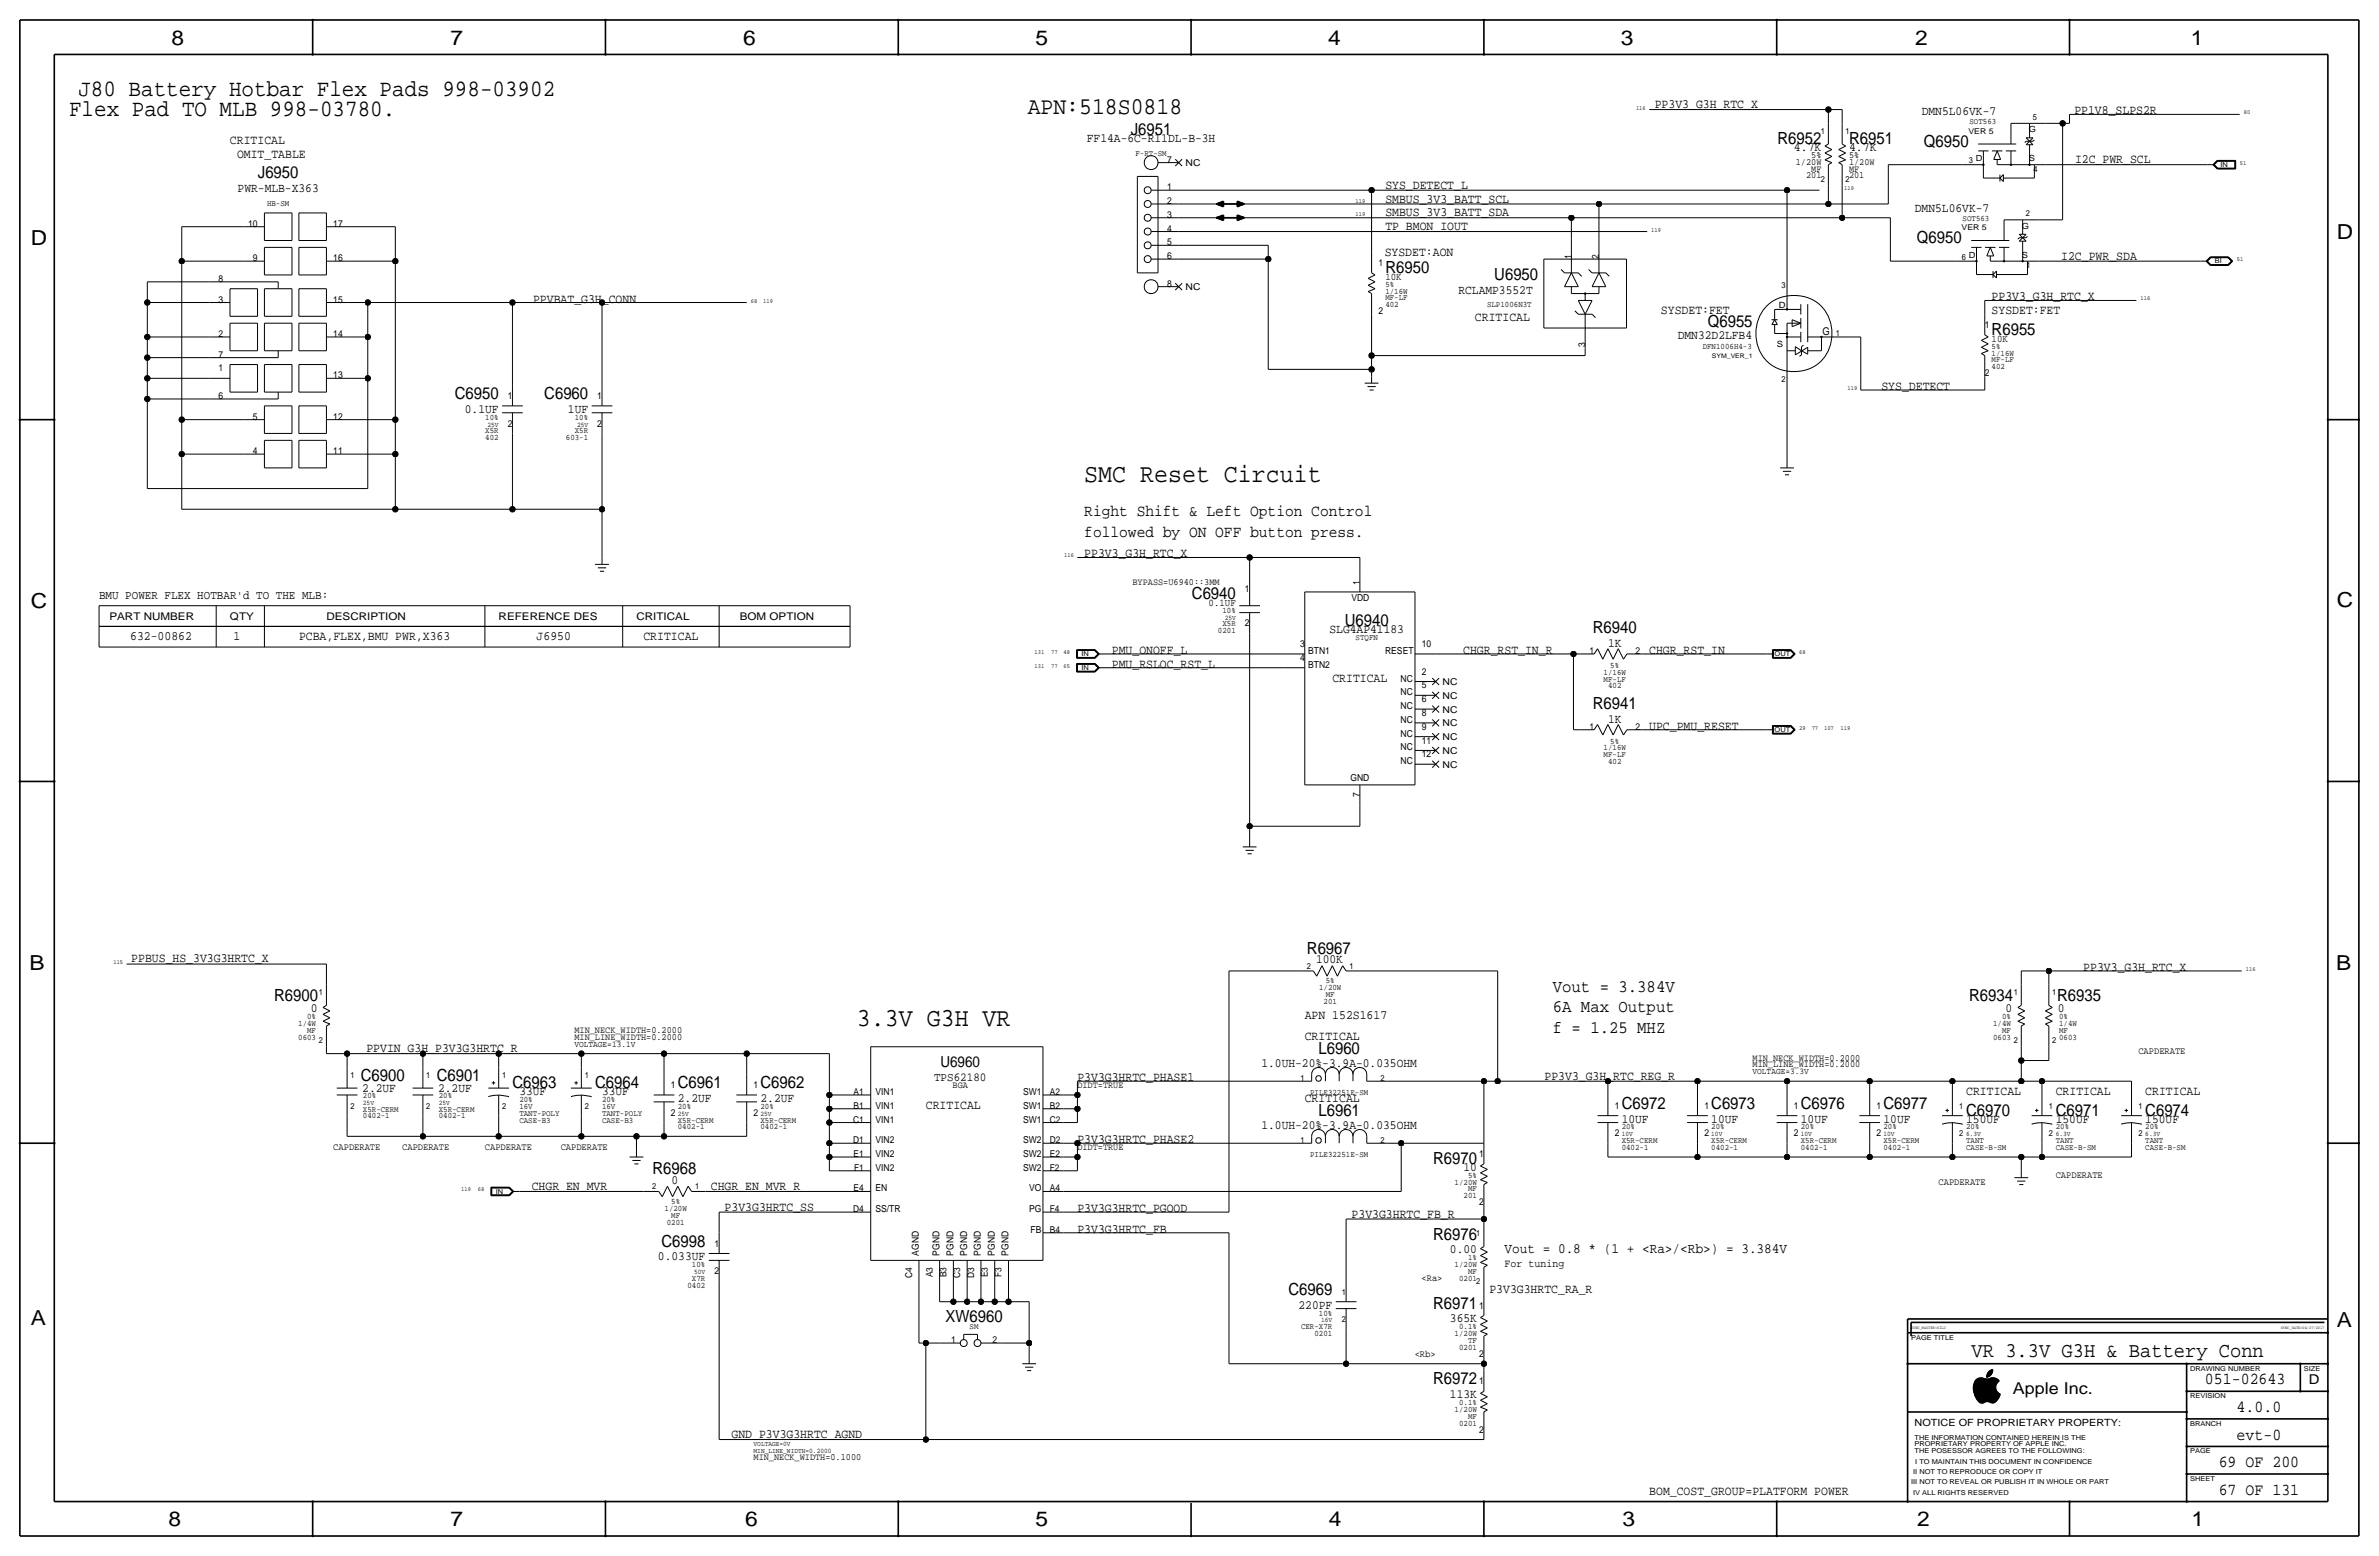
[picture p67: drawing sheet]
<svg xmlns="http://www.w3.org/2000/svg" width="877mm" height="574mm" viewBox="0 0 877 574" stroke-linecap="round" stroke-linejoin="round" font-family="sans-serif">
<defs><g id="words">
<g font-size="9.6">
<text x="399.7" y="177.5">SMC Reset Circuit</text>
<text x="315.9" y="378.2">3.3V G3H VR</text>
</g>
<text font-size="8.9" x="378.9" y="42.2">APN:518S0818</text>
<g font-size="8.6">
<text x="28.9" y="35.3">J80 Battery Hotbar Flex Pads 998-03902</text>
<text x="25.5" y="42.9">Flex Pad TO MLB 998-03780.</text>
</g>
<text font-size="7.7" x="726.9" y="500.1">VR 3.3V G3H &amp; Battery Conn</text>
<g font-size="7.6">
<text x="63.2" y="16.5">8</text>
<text x="166.1" y="16.5">7</text>
<text x="274" y="16.5">6</text>
<text x="381.7" y="16.5">5</text>
<text x="489.7" y="16.5">4</text>
<text x="597.6" y="16.5">3</text>
<text x="706.1" y="16.5">2</text>
<text x="807.7" y="16.5">1</text>
<text x="861.5" y="88.1">D</text>
<text x="11.4" y="90.4">D</text>
<text x="11.4" y="224.3">C</text>
<text x="861.5" y="223.8">C</text>
<text x="10.8" y="357.6">B</text>
<text x="861.3" y="357.4">B</text>
<text x="11.3" y="488.4">A</text>
<text x="861.5" y="489.2">A</text>
<text x="62.2" y="562.6">8</text>
<text x="166" y="562.6">7</text>
<text x="274.8" y="562.6">6</text>
<text x="381.7" y="562.6">5</text>
<text x="489.9" y="562.6">4</text>
<text x="598.1" y="562.6">3</text>
<text x="706.8" y="562.6">2</text>
<text x="807.9" y="562.6">1</text>
</g>
<g font-size="6.5">
<text x="572.5" y="365.5">Vout = 3.384V</text>
<text x="572.5" y="373.1">6A Max Output</text>
<text x="572.5" y="380.7">f = 1.25 MHZ</text>
</g>
<g font-size="6.2">
<text x="416.9" y="49.8">J6951</text>
<text x="655.3" y="53.1">R6952</text>
<text x="681.7" y="53.1">R6951</text>
<text x="709.3" y="54.1">Q6950</text>
<text x="95.1" y="65.8">J6950</text>
<text x="706.7" y="89.7">Q6950</text>
<text x="510.7" y="100.6">R6950</text>
<text x="550.9" y="103.1">U6950</text>
<text x="629.6" y="120.4">Q6955</text>
<text x="734.3" y="123.4">R6955</text>
<text x="167.6" y="147.1">C6950</text>
<text x="200.7" y="147.1">C6960</text>
<text x="439.4" y="220.7">C6940</text>
<text x="495.8" y="230.9">U6940</text>
<text x="587.2" y="233.4">R6940</text>
<text x="587.2" y="261.4">R6941</text>
<text x="481.8" y="351.5">R6967</text>
<text x="101.1" y="369.1">R6900</text>
<text x="725.9" y="369.1">R6934</text>
<text x="758.4" y="369.1">R6935</text>
<text x="486.1" y="388.4">L6960</text>
<text x="133" y="398.5">C6900</text>
<text x="161" y="398.5">C6901</text>
<text x="188.9" y="401.1">C6963</text>
<text x="219.4" y="401.1">C6964</text>
<text x="249.9" y="401.1">C6961</text>
<text x="280.4" y="401.1">C6962</text>
<text x="486.1" y="411.2">L6961</text>
<text x="597.9" y="408.7">C6972</text>
<text x="630.9" y="408.7">C6973</text>
<text x="663.9" y="408.7">C6976</text>
<text x="694.4" y="408.7">C6977</text>
<text x="724.9" y="411.2">C6970</text>
<text x="757.9" y="411.2">C6971</text>
<text x="790.9" y="411.2">C6974</text>
<text x="528.3" y="429">R6970</text>
<text x="240.5" y="432.8">R6968</text>
<text x="243.8" y="459.5">C6998</text>
<text x="528.3" y="456.9">R6976</text>
<text x="475" y="477.3">C6969</text>
<text x="528.3" y="482.3">R6971</text>
<text x="348.6" y="487.4">XW6960</text>
<text x="528.3" y="510.3">R6972</text>
<text x="812.9" y="510.3">051-02643</text>
<text x="824.6" y="520.4">4.0.0</text>
<text x="824.6" y="530.6">evt-0</text>
<text x="818" y="540.8">69 OF 200</text>
<text x="818" y="550.9">67 OF 131</text>
</g>
<g font-size="6">
<text x="399.7" y="190.2">Right Shift &amp; Left Option Control</text>
<text x="399.7" y="197.9">followed by ON OFF button press.</text>
<text x="742.1" y="513.9">Apple Inc.</text>
</g>
<text font-size="5.6" x="346.7" y="393.4">U6960</text>
<text font-size="5.3" x="554.7" y="462">Vout = 0.8 * (1 + &lt;Ra&gt;/&lt;Rb&gt;) = 3.384V</text>
<text font-size="5" x="851.2" y="510.3">D</text>
<g font-size="4.7">
<text x="610.1" y="39.9">PP3V3_G3H_RTC_X</text>
<text x="708.5" y="42.4">DMN5L06VK-7</text>
<text x="764.7" y="42.2">PP1V8_SLPS2R</text>
<text x="84.8" y="53.1">CRITICAL</text>
<text x="400.7" y="52.3">FF14A-6C-R11DL-B-3H</text>
<text x="87.4" y="58.2">OMIT_TABLE</text>
<text x="661.4" y="55.6">4.7K</text>
<text x="681.7" y="55.6">4.7K</text>
<text x="765" y="60.2">I2C_PWR_SCL</text>
<text x="87.6" y="70.9">PWR-MLB-X363</text>
<text x="510.7" y="69.6">SYS_DETECT_L</text>
<text x="510.7" y="74.7">SMBUS_3V3_BATT_SCL</text>
<text x="706" y="78">DMN5L06VK-7</text>
<text x="510.7" y="79.8">SMBUS_3V3_BATT_SDA</text>
<text x="510.7" y="84.8">TP_BMON_IOUT</text>
<text x="510.5" y="94.2">SYSDET:AON</text>
<text x="759.9" y="95.8">I2C_PWR_SDA</text>
<text x="196.5" y="111.5">PPVBAT_G3H_CONN</text>
<text x="537.7" y="108.2">RCLAMP3552T</text>
<text x="734.3" y="110.7">PP3V3_G3H_RTC_X</text>
<text x="543.8" y="118.4">CRITICAL</text>
<text x="612.3" y="115.8">SYSDET:FET</text>
<text x="734.3" y="115.8">SYSDET:FET</text>
<text x="618.5" y="125">DMN32D2LFB4</text>
<text x="693.6" y="143.8">SYS_DETECT</text>
<text x="171.4" y="152.1">0.1UF</text>
<text x="209.4" y="152.1">1UF</text>
<text x="399.7" y="205.5">PP3V3_G3H_RTC_X</text>
<text x="490.2" y="233.4">SLG4AP41183</text>
<text x="48" y="236">632-00862</text>
<text x="86.1" y="236">1</text>
<text x="110.2" y="236">PCBA,FLEX,BMU PWR,X363</text>
<text x="197.8" y="236">J6950</text>
<text x="237.2" y="236">CRITICAL</text>
<text x="592.8" y="238.5">1K</text>
<text x="409.9" y="241">PMU_ONOFF_L</text>
<text x="539.4" y="241">CHGR_RST_IN_R</text>
<text x="608" y="241">CHGR_RST_IN</text>
<text x="409.9" y="246.1">PMU_RSLOC_RST_L</text>
<text x="491.2" y="251.2">CRITICAL</text>
<text x="592.8" y="266.4">1K</text>
<text x="608" y="269">UPC_PMU_RESET</text>
<text x="48.4" y="354.5">PPBUS_HS_3V3G3HRTC_X</text>
<text x="485.2" y="355.1">100K</text>
<text x="768" y="357.9">PP3V3_G3H_RTC_X</text>
<text x="114.5" y="372.9">0</text>
<text x="481" y="375.7">APN 152S1617</text>
<text x="739.4" y="372.9">0</text>
<text x="758.6" y="372.9">0</text>
<text x="481" y="383.3">CRITICAL</text>
<text x="135.1" y="387.9">PPVIN_G3H_P3V3G3HRTC_R</text>
<text x="465" y="393.4">1.0UH-20%-3.9A-0.035OHM</text>
<text x="397.2" y="398.5">P3V3G3HRTC_PHASE1</text>
<text x="569.4" y="398">PP3V3_G3H_RTC_REG_R</text>
<text x="133.6" y="402.3">2.2UF</text>
<text x="161.5" y="402.3">2.2UF</text>
<text x="191.5" y="403.6">33UF</text>
<text x="221.9" y="403.6">33UF</text>
<text x="249.9" y="406.1">2.2UF</text>
<text x="280.4" y="406.1">2.2UF</text>
<text x="481" y="406.1">CRITICAL</text>
<text x="724.9" y="403.6">CRITICAL</text>
<text x="757.9" y="403.6">CRITICAL</text>
<text x="790.9" y="403.6">CRITICAL</text>
<text x="341.3" y="408.7">CRITICAL</text>
<text x="597.9" y="413.8">10UF</text>
<text x="630.9" y="413.8">10UF</text>
<text x="663.9" y="413.8">10UF</text>
<text x="694.4" y="413.8">10UF</text>
<text x="724.9" y="413.8">150UF</text>
<text x="757.9" y="413.8">150UF</text>
<text x="790.9" y="413.8">150UF</text>
<text x="465" y="416.3">1.0UH-20%-3.9A-0.035OHM</text>
<text x="397.2" y="421.4">P3V3G3HRTC_PHASE2</text>
<text x="539.5" y="431.5">10</text>
<text x="247.6" y="436.4">0</text>
<text x="196" y="438.7">CHGR_EN_MVR</text>
<text x="262.1" y="438.7">CHGR_EN_MVR_R</text>
<text x="267.2" y="446.3">P3V3G3HRTC_SS</text>
<text x="397.2" y="446.8">P3V3G3HRTC_PGOOD</text>
<text x="498.3" y="448.8">P3V3G3HRTC_FB_R</text>
<text x="397.2" y="454.4">P3V3G3HRTC_FB</text>
<text x="242.6" y="464.6">0.033UF</text>
<text x="534.5" y="462">0.00</text>
<text x="549.1" y="476.8">P3V3G3HRTC_RA_R</text>
<text x="478.7" y="482.3">220PF</text>
<text x="534.5" y="487.4">365K</text>
<text x="534.5" y="515.4">113K</text>
<text x="269.7" y="530.1">GND_P3V3G3HRTC_AGND</text>
<text x="608" y="550.9">BOM_COST_GROUP=PLATFORM POWER</text>
</g>
<g font-size="4.5">
<text x="36.5" y="220.7">BMU POWER FLEX HOTBAR'd TO THE MLB:</text>
<text x="344.4" y="398.5">TPS62180</text>
</g>
<text font-size="4.1" x="554.7" y="467.1">For tuning</text>
<g font-size="3.9">
<text x="671.9" y="123.4">G</text>
<text x="40.3" y="228.3">PART NUMBER</text>
<text x="84.8" y="228.3">QTY</text>
<text x="120.3" y="228.3">DESCRIPTION</text>
<text x="183.8" y="228.3">REFERENCE DES</text>
<text x="234.6" y="228.3">CRITICAL</text>
<text x="272.7" y="228.3">BOM OPTION</text>
</g>
<g font-size="3.8">
<text x="510.7" y="103.1">10K</text>
<text x="734.3" y="126">10K</text>
<text x="445.6" y="223.3">0.1UF</text>
</g>
<text font-size="3.7" x="705.8" y="525.5">NOTICE OF PROPRIETARY PROPERTY:</text>
<g font-size="3.6">
<text x="788.4" y="388.4">CAPDERATE</text>
<text x="122.9" y="423.9">CAPDERATE</text>
<text x="148.3" y="423.9">CAPDERATE</text>
<text x="178.8" y="423.9">CAPDERATE</text>
<text x="206.7" y="423.9">CAPDERATE</text>
<text x="714.7" y="436.6">CAPDERATE</text>
<text x="757.9" y="434.1">CAPDERATE</text>
<text x="524.1" y="472.2">&lt;Ra&gt;</text>
<text x="521.6" y="500.1">&lt;Rb&gt;</text>
</g>
<g font-size="3.5">
<text x="430.3" y="59.9">7</text>
<text x="667.7" y="58.2">5%</text>
<text x="681.7" y="58.2">5%</text>
<text x="437.1" y="61.2">NC</text>
<text x="662.1" y="60.7">1/20W</text>
<text x="665.9" y="65.8">201</text>
<text x="667.7" y="63.2">MF</text>
<text x="681.7" y="65.8">201</text>
<text x="681.7" y="60.7">1/20W</text>
<text x="681.7" y="63.2">MF</text>
<text x="430.3" y="70.1">1</text>
<text x="430.3" y="75.2">2</text>
<text x="91.4" y="83.6">10</text>
<text x="122.9" y="83.6">17</text>
<text x="430.3" y="80.3">3</text>
<text x="430.3" y="85.3">4</text>
<text x="430.3" y="95.5">6</text>
<text x="430.3" y="90.4">5</text>
<text x="579.3" y="95.5" transform="rotate(-90 579.3 95.5)">1</text>
<text x="589.5" y="95.5" transform="rotate(-90 589.5 95.5)">2</text>
<text x="93.2" y="96.3">9</text>
<text x="122.9" y="96.3">16</text>
<text x="508.2" y="98">1</text>
<text x="80.5" y="103.9">8</text>
<text x="430.3" y="105.7">8</text>
<text x="437.1" y="106.9">NC</text>
<text x="80.5" y="111.5">3</text>
<text x="122.9" y="111.5">15</text>
<text x="508.2" y="115.8">2</text>
<text x="80.5" y="124.2">2</text>
<text x="122.9" y="124.2">14</text>
<text x="731.7" y="120.9">1</text>
<text x="80.5" y="131.8">7</text>
<text x="584.4" y="127.7" transform="rotate(-90 584.4 127.7)">3</text>
<text x="80.5" y="136.9">1</text>
<text x="122.9" y="139.4">13</text>
<text x="731.7" y="138.7">2</text>
<text x="80.5" y="147.1">6</text>
<text x="187.2" y="147.1">1</text>
<text x="220.2" y="147.1">1</text>
<text x="93.2" y="154.7">5</text>
<text x="122.9" y="154.7">12</text>
<text x="187.2" y="157.2">2</text>
<text x="220.2" y="157.2">2</text>
<text x="93.2" y="167.4">4</text>
<text x="122.9" y="167.4">11</text>
<text x="417.5" y="215.6">BYPASS=U6940::3MM</text>
<text x="501.3" y="215.6" transform="rotate(-90 501.3 215.6)">1</text>
<text x="459" y="218.2">1</text>
<text x="498.2" y="221.5">VDD</text>
<text x="459" y="230.9">2</text>
<text x="479.3" y="238.5">3</text>
<text x="524.2" y="238.5">10</text>
<text x="479.3" y="243.6">4</text>
<text x="482.3" y="241">BTN1</text>
<text x="510.6" y="241">RESET</text>
<text x="586" y="241">1</text>
<text x="602.9" y="241">2</text>
<text x="482.3" y="246.1">BTN2</text>
<text x="516.4" y="251.2">NC</text>
<text x="524.2" y="248.7">2</text>
<text x="516.4" y="256.3">NC</text>
<text x="524.2" y="253.7">5</text>
<text x="531.8" y="252.5">NC</text>
<text x="531.8" y="257.6">NC</text>
<text x="516.4" y="261.4">NC</text>
<text x="524.2" y="263.9">8</text>
<text x="524.2" y="258.8">6</text>
<text x="531.8" y="262.6">NC</text>
<text x="516.4" y="266.4">NC</text>
<text x="524.2" y="269">9</text>
<text x="531.8" y="267.7">NC</text>
<text x="586" y="269">1</text>
<text x="602.9" y="269">2</text>
<text x="516.4" y="271.5">NC</text>
<text x="524.2" y="274.1">11</text>
<text x="531.8" y="272.8">NC</text>
<text x="516.4" y="276.6">NC</text>
<text x="516.4" y="281.7">NC</text>
<text x="524.2" y="279.1">12</text>
<text x="531.8" y="277.9">NC</text>
<text x="531.8" y="283">NC</text>
<text x="497.8" y="288">GND</text>
<text x="501.3" y="293.6" transform="rotate(-90 501.3 293.6)">7</text>
<text x="211.8" y="380.7">MIN_NECK_WIDTH=0.2000</text>
<text x="211.8" y="383.3">MIN_LINE_WIDTH=0.2000</text>
<text x="646.1" y="390.9">MIN_NECK_WIDTH=0.2000</text>
<text x="646.1" y="393.4">MIN_LINE_WIDTH=0.2000</text>
<text x="247.3" y="401.1">1</text>
<text x="277.8" y="401.1">1</text>
<text x="351.2" y="401.1">BGA</text>
<text x="397.2" y="401.1">DIDT=TRUE</text>
<text x="314.7" y="403.6">A1</text>
<text x="322.8" y="403.6">VIN1</text>
<text x="377.2" y="403.6">SW1</text>
<text x="387" y="403.6">A2</text>
<text x="247.3" y="411.2">2</text>
<text x="277.8" y="411.2">2</text>
<text x="314.5" y="413.8">C1</text>
<text x="314.7" y="408.7">B1</text>
<text x="322.8" y="413.8">VIN1</text>
<text x="322.8" y="408.7">VIN1</text>
<text x="377.2" y="408.7">SW1</text>
<text x="377.2" y="413.8">SW1</text>
<text x="387" y="413.8">C2</text>
<text x="387" y="408.7">B2</text>
<text x="595.3" y="408.7">1</text>
<text x="628.3" y="408.7">1</text>
<text x="661.4" y="408.7">1</text>
<text x="691.8" y="408.7">1</text>
<text x="595.3" y="418.8">2</text>
<text x="628.3" y="418.8">2</text>
<text x="661.4" y="418.8">2</text>
<text x="691.8" y="418.8">2</text>
<text x="314.5" y="421.4">D1</text>
<text x="322.8" y="421.4">VIN2</text>
<text x="377.2" y="421.4">SW2</text>
<text x="387" y="421.4">D2</text>
<text x="397.2" y="423.9">DIDT=TRUE</text>
<text x="314.7" y="426.5">E1</text>
<text x="314.9" y="431.5">F1</text>
<text x="322.8" y="426.5">VIN2</text>
<text x="322.8" y="431.5">VIN2</text>
<text x="377.2" y="426.5">SW2</text>
<text x="377.2" y="431.6">SW2</text>
<text x="387" y="431.5">F2</text>
<text x="387" y="426.5">E2</text>
<text x="545.3" y="426.5">1</text>
<text x="314.7" y="439.2">E4</text>
<text x="322.8" y="439.2">EN</text>
<text x="379.4" y="439.2">VO</text>
<text x="387" y="439.2">A4</text>
<text x="314.5" y="446.8">D4</text>
<text x="322.8" y="446.8">SS/TR</text>
<text x="379.4" y="446.8">PG</text>
<text x="387" y="446.8">F4</text>
<text x="545.3" y="444.2">2</text>
<text x="380" y="454.4">FB</text>
<text x="387" y="454.4">B4</text>
<text x="263.4" y="459.5">1</text>
<text x="338.8" y="462.8" transform="rotate(-90 338.8 462.8)">AGND</text>
<text x="346.4" y="462.8" transform="rotate(-90 346.4 462.8)">PGND</text>
<text x="351.5" y="462.8" transform="rotate(-90 351.5 462.8)">PGND</text>
<text x="356.6" y="462.8" transform="rotate(-90 356.6 462.8)">PGND</text>
<text x="361.6" y="462.8" transform="rotate(-90 361.6 462.8)">PGND</text>
<text x="366.7" y="462.8" transform="rotate(-90 366.7 462.8)">PGND</text>
<text x="371.8" y="462.8" transform="rotate(-90 371.8 462.8)">PGND</text>
<text x="263.4" y="469.6">2</text>
<text x="336.2" y="471" transform="rotate(-90 336.2 471)">C4</text>
<text x="343.9" y="470.9" transform="rotate(-90 343.9 470.9)">A3</text>
<text x="348.9" y="470.9" transform="rotate(-90 348.9 470.9)">B3</text>
<text x="354" y="471" transform="rotate(-90 354 471)">C3</text>
<text x="359.1" y="471" transform="rotate(-90 359.1 471)">D3</text>
<text x="364.2" y="470.9" transform="rotate(-90 364.2 470.9)">E3</text>
<text x="369.3" y="470.7" transform="rotate(-90 369.3 470.7)">F3</text>
<text x="545.3" y="482.3">1</text>
<text x="350.6" y="495">1</text>
<text x="365.8" y="495">2</text>
<text x="545.3" y="500.1">2</text>
<text x="545.3" y="510.3">1</text>
<text x="545.3" y="528.1">2</text>
<text x="277.8" y="538.2">MIN_NECK_WIDTH=0.1000</text>
</g>
<g font-size="3.2">
<text x="655.8" y="113.5">D</text>
<text x="655.1" y="128">S</text>
<text x="211.8" y="385.8">VOLTAGE=13.1V</text>
<text x="646.1" y="396">VOLTAGE=3.3V</text>
</g>
<g font-size="3.1">
<text x="726.1" y="45.7">SOT563</text>
<text x="749.5" y="44.2">5</text>
<text x="671.3" y="49.3">1</text>
<text x="680.4" y="49.3">1</text>
<text x="747.9" y="48.8">G</text>
<text x="418.6" y="57.4">F-RT-SM</text>
<text x="747.9" y="59.4">S</text>
<text x="725.8" y="60.2">3 D</text>
<text x="749.7" y="63.2">4</text>
<text x="671.3" y="67.1">2</text>
<text x="680.4" y="67.1">2</text>
<text x="98.4" y="75.9">HB-SM</text>
<text x="723.6" y="81.3">SOT563</text>
<text x="746.9" y="79.8">2</text>
<text x="745.4" y="84.3">G</text>
<text x="723.3" y="95.8">6 D</text>
<text x="745.4" y="95">S</text>
<text x="747.2" y="98.8">1</text>
<text x="510.7" y="105.7">5%</text>
<text x="656.8" y="106.2">3</text>
<text x="510.7" y="113.3">402</text>
<text x="510.7" y="108.2">1/16W</text>
<text x="510.7" y="110.7">MF-LF</text>
<text x="548.2" y="113.3">SLP1006N3T</text>
<text x="676.9" y="123.7">1</text>
<text x="627.7" y="128.5">DFN1006H4-3</text>
<text x="734.3" y="131.1">1/16W</text>
<text x="734.3" y="128.5">5%</text>
<text x="734.3" y="133.6">MF-LF</text>
<text x="734.3" y="136.1">402</text>
<text x="656.8" y="141">2</text>
<text x="178.9" y="154.7">10%</text>
<text x="211.9" y="154.7">10%</text>
<text x="178.9" y="159.8">X5R</text>
<text x="211.9" y="159.8">X5R</text>
<text x="178.9" y="162.3">402</text>
<text x="208.6" y="162.3">603-1</text>
<text x="450.7" y="225.8">10%</text>
<text x="449" y="233.4">0201</text>
<text x="450.7" y="230.9">X5R</text>
<text x="499.8" y="236">STQFN</text>
<text x="591.2" y="251.2">MF-LF</text>
<text x="591.2" y="248.7">1/16W</text>
<text x="593.7" y="246.1">5%</text>
<text x="592.9" y="253.7">402</text>
<text x="593.7" y="274.1">5%</text>
<text x="591.2" y="276.6">1/16W</text>
<text x="591.2" y="279.1">MF-LF</text>
<text x="592.9" y="281.7">402</text>
<text x="481.8" y="357.1">2</text>
<text x="497.5" y="357.1">1</text>
<text x="486.3" y="365">1/20W</text>
<text x="488.8" y="362.5">5%</text>
<text x="117.5" y="366.8">1</text>
<text x="487.9" y="370.1">201</text>
<text x="488.8" y="367.5">MF</text>
<text x="742.4" y="366.8">1</text>
<text x="756.6" y="366.8">1</text>
<text x="113.2" y="375.7">0%</text>
<text x="738.1" y="375.7">0%</text>
<text x="759.2" y="375.7">0%</text>
<text x="109.9" y="378.2">1/4W</text>
<text x="109.9" y="383.3">0603</text>
<text x="113.2" y="380.7">MF</text>
<text x="734.8" y="378.2">1/4W</text>
<text x="734.8" y="383.3">0603</text>
<text x="738.1" y="380.7">MF</text>
<text x="759.2" y="383.3">0603</text>
<text x="759.2" y="378.2">1/4W</text>
<text x="759.2" y="380.7">MF</text>
<text x="117.5" y="384.6">2</text>
<text x="742.4" y="384.6">2</text>
<text x="756.6" y="384.6">2</text>
<text x="129.2" y="397.3">1</text>
<text x="157.2" y="397.3">1</text>
<text x="185.1" y="397.3">1</text>
<text x="215.6" y="397.3">1</text>
<text x="479.5" y="398.5">1</text>
<text x="509" y="398.5">2</text>
<text x="133.8" y="404.9">20%</text>
<text x="161.7" y="404.9">20%</text>
<text x="191.5" y="406.1">20%</text>
<text x="221.9" y="406.1">20%</text>
<text x="483" y="403.6">PILE32251E-SM</text>
<text x="129.2" y="408.7">2</text>
<text x="133.8" y="409.7">X5R-CERM</text>
<text x="133.8" y="412.2">0402-1</text>
<text x="157.2" y="408.7">2</text>
<text x="161.7" y="409.7">X5R-CERM</text>
<text x="161.7" y="412.2">0402-1</text>
<text x="185.1" y="408.7">2</text>
<text x="191.5" y="408.7">16V</text>
<text x="191.5" y="411.2">TANT-POLY</text>
<text x="191.5" y="413.8">CASE-B3</text>
<text x="215.6" y="408.7">2</text>
<text x="221.9" y="408.7">16V</text>
<text x="221.9" y="411.2">TANT-POLY</text>
<text x="221.9" y="413.8">CASE-B3</text>
<text x="249.9" y="408.7">20%</text>
<text x="249.9" y="413.8">X5R-CERM</text>
<text x="280.4" y="413.8">X5R-CERM</text>
<text x="280.4" y="408.7">20%</text>
<text x="722.3" y="408.7">1</text>
<text x="755.3" y="408.7">1</text>
<text x="788.4" y="408.7">1</text>
<text x="249.9" y="416.3">0402-1</text>
<text x="280.4" y="416.3">0402-1</text>
<text x="597.9" y="416.3">20%</text>
<text x="630.9" y="416.3">20%</text>
<text x="663.9" y="416.3">20%</text>
<text x="694.4" y="416.3">20%</text>
<text x="722.3" y="418.8">2</text>
<text x="724.9" y="416.3">20%</text>
<text x="755.3" y="418.8">2</text>
<text x="757.9" y="416.3">20%</text>
<text x="788.4" y="418.8">2</text>
<text x="790.9" y="416.3">20%</text>
<text x="479.5" y="421.4">1</text>
<text x="509" y="421.4">2</text>
<text x="597.9" y="423.9">0402-1</text>
<text x="597.9" y="421.4">X5R-CERM</text>
<text x="630.9" y="421.4">X5R-CERM</text>
<text x="630.9" y="423.9">0402-1</text>
<text x="663.9" y="421.4">X5R-CERM</text>
<text x="663.9" y="423.9">0402-1</text>
<text x="694.4" y="423.9">0402-1</text>
<text x="694.4" y="421.4">X5R-CERM</text>
<text x="724.9" y="421.4">TANT</text>
<text x="724.9" y="423.9">CASE-B-SM</text>
<text x="757.9" y="423.9">CASE-B-SM</text>
<text x="757.9" y="421.4">TANT</text>
<text x="790.9" y="423.9">CASE-B-SM</text>
<text x="790.9" y="421.4">TANT</text>
<text x="483" y="426.5">PILE32251E-SM</text>
<text x="536.3" y="436.6">1/20W</text>
<text x="541.2" y="434.1">5%</text>
<text x="240.5" y="438.4">2</text>
<text x="247.5" y="443.7">5%</text>
<text x="256.2" y="438.4">1</text>
<text x="539.6" y="441.7">201</text>
<text x="541.2" y="439.2">MF</text>
<text x="245" y="446.3">1/20W</text>
<text x="247.5" y="448.8">MF</text>
<text x="245.8" y="451.4">0201</text>
<text x="544.3" y="455.7">1</text>
<text x="255.1" y="467.1">10%</text>
<text x="536.3" y="467.1">1/20W</text>
<text x="541.2" y="464.6">1%</text>
<text x="255.1" y="472.2">X7R</text>
<text x="537.9" y="472.2">0201</text>
<text x="541.2" y="469.6">MF</text>
<text x="544.3" y="473.5">2</text>
<text x="253.4" y="474.7">0402</text>
<text x="494.7" y="477.3">1</text>
<text x="486.2" y="484.9">10%</text>
<text x="357.5" y="490">SM</text>
<text x="479.6" y="490">CER-X7R</text>
<text x="494.7" y="487.4">2</text>
<text x="537.9" y="490">0.1%</text>
<text x="484.6" y="492.5">0201</text>
<text x="536.3" y="492.5">1/20W</text>
<text x="537.9" y="497.6">0201</text>
<text x="541.2" y="495">TF</text>
<text x="536.3" y="520.4">1/20W</text>
<text x="537.9" y="517.9">0.1%</text>
<text x="537.9" y="525.5">0201</text>
<text x="541.2" y="523">MF</text>
</g>
<g font-size="2.9">
<text x="725.7" y="49.3">VER 5</text>
<text x="723.2" y="84.8">VER 5</text>
</g>
<g font-size="2.6">
<text x="179.7" y="157.2">25V</text>
<text x="212.8" y="157.2">25V</text>
<text x="451.5" y="228.3">25V</text>
<text x="133.8" y="407.2">25V</text>
<text x="161.7" y="407.2">25V</text>
<text x="249.9" y="411.2">25V</text>
<text x="280.4" y="411.2">25V</text>
<text x="597.9" y="418.8">10V</text>
<text x="630.9" y="418.8">10V</text>
<text x="663.9" y="418.8">10V</text>
<text x="694.4" y="418.8">10V</text>
<text x="724.9" y="418.8">6.3V</text>
<text x="757.9" y="418.8">6.3V</text>
<text x="790.9" y="418.8">6.3V</text>
<text x="255.9" y="469.6">50V</text>
<text x="487.1" y="487.4">16V</text>
<text x="277.8" y="533.1">VOLTAGE=0V</text>
<text x="277.8" y="535.7">MIN_LINE_WIDTH=0.2000</text>
</g>
<g font-size="2.5">
<text x="818.6" y="61.5">IN</text>
<text x="816.6" y="97">BI</text>
<text x="398.7" y="241.8">IN</text>
<text x="654.3" y="241.8">OUT</text>
<text x="398.7" y="246.9">IN</text>
<text x="654.3" y="269.7">OUT</text>
<text x="182.8" y="439.9">IN</text>
<text x="704.5" y="493.8">PAGE TITLE</text>
<text x="807.4" y="505.2">DRAWING NUMBER</text>
<text x="849.3" y="505.2">SIZE</text>
<text x="807.4" y="515.4">REVISION</text>
<text x="807.4" y="525.5">BRANCH</text>
<text x="705.8" y="533.1">PROPRIETARY PROPERTY OF APPLE INC.</text>
<text x="705.8" y="530.6">THE INFORMATION CONTAINED HEREIN IS THE</text>
<text x="705.8" y="535.7">THE POSESSOR AGREES TO THE FOLLOWING:</text>
<text x="706.1" y="539.5">I TO MAINTAIN THIS DOCUMENT IN CONFIDENCE</text>
<text x="807.4" y="535.7">PAGE</text>
<text x="705.3" y="543.3">II NOT TO REPRODUCE OR COPY IT</text>
<text x="807.4" y="545.8">SHEET</text>
<text x="704.5" y="547.1">III NOT TO REVEAL OR PUBLISH IT IN WHOLE OR PART</text>
<text x="705.3" y="550.9">IV ALL RIGHTS RESERVED</text>
</g>
<g font-size="2.3">
<text x="603.1" y="40.4">116</text>
<text x="827.2" y="42.2">80</text>
<text x="825.8" y="60.7">51</text>
<text x="679.9" y="70.1">119</text>
<text x="499.8" y="74.7">119</text>
<text x="499.8" y="79.8">119</text>
<text x="608.8" y="85.3">119</text>
<text x="824.6" y="96.3">51</text>
<text x="276.8" y="111.5">68</text>
<text x="281.4" y="111.5">119</text>
<text x="789.1" y="110.7">116</text>
<text x="631.1" y="131.8">SYM_VER_1</text>
<text x="681.1" y="143.8">119</text>
<text x="392.3" y="205.5">116</text>
<text x="381.4" y="241">131</text>
<text x="387.5" y="241">77</text>
<text x="392.1" y="241">48</text>
<text x="663.3" y="241">68</text>
<text x="381.4" y="246.1">131</text>
<text x="387.5" y="246.1">77</text>
<text x="392.1" y="246.1">65</text>
<text x="663.3" y="269">29</text>
<text x="667.9" y="269">77</text>
<text x="672.5" y="269">107</text>
<text x="678.6" y="269">119</text>
<text x="41.8" y="355.3">115</text>
<text x="828" y="357.9">116</text>
<text x="170.1" y="439.2">119</text>
<text x="176.2" y="439.2">68</text>
</g>
<g font-size="1.5">
<text x="704.5" y="490">SYNC_MASTER=SILU</text>
<text x="840.9" y="490">SYNC_DATE=04/27/2017</text>
</g>
</g></defs>
<g fill="none" stroke="#000" stroke-width=".37">
<path d="M426.9 59.9h7.6zM433.3 58.7l2.5 2.5zM608 40.4h66.1zM672.8 53.8l1.3-.7zM672.8 58.9l2.5 1zM672.8 56.4l2.5 1.3zM672.8 53.8l2.5 1.3zM672.8 58.9l2.5-1.2zM672.8 56.4l2.5-1.3zM674.1 40.4v5.1zM674.1 40.4h5zM674.1 45.5v7.6z"/>
<path d="M677.9 59.9l2.5-1zM677.9 57.7l2.5-1.3zM677.9 55.1l2.5-1.3zM677.9 59.9l1.2 .8zM677.9 57.7l2.5 1.2zM677.9 55.1l2.5 1.3zM679.1 40.4v5.1zM679.1 45.5v7.6zM679.1 53.1l1.3 .7zM729.3 55.6h3.8zM729.3 53.1h14zM731.2 55.6v10z"/>
<path d="M734.4 55.6h3.8zM735 58.8h2.6zM736.3 55.6l-1.3 3.2zM736.3 55.6l1.3 3.2zM736.3 58.8v1.9zM739.5 55.6h3.8zM741.4 45.5v7.6zM741.4 55.6v5.1zM741.4 45.5h6.8zM747 53.3h2.5zM747 52.1h2.5zM747 52.1l-.5 .5z"/>
<path d="M747 50.8l2.5 2.5zM747 53.3l2.5-2.5zM747 50.8h2.5zM748.3 45.5h.1M748.2 53.3v7.4zM748.2 45.5v5.3zM748.3 45.5h5.8zM749.5 52.1l.5-.5zM754.1 45.5h6.3zM760.4 45.5v35.5zM760.4 45.5h2.6zM763 42.2h62.7z"/>
<path d="M763 42.2v3.3zM817.4 59.1h6.8zM817.5 59.2h6.6zM817.5 59.3h6.5zM817.6 59.4h6.3zM823.9 59.4v2.6zM824 59.3v2.8zM824.1 59.2v3zM824.2 59.1v3.2zM97.5 78.5h10.1zM97.5 78.5v10.1zM107.6 78.5v10.1z"/>
<path d="M110.2 78.5h10.1zM110.2 78.5v10.1zM120.3 78.5v10.1zM419.3 65v35.6zM419.3 65h7.6zM424.4 75.2h10.1zM424.4 70.1h10.1zM426.9 65v35.6zM433.3 61.2l2.5-2.5zM434.5 75.2h155zM434.5 70.1h71.2zM505.7 70.1v22.9z"/>
<path d="M505.7 70.1h153.1zM589.5 75.2v12.7zM589.5 75.2h84.6zM658.8 70.1h12zM658.8 70.1v31.2zM674.1 68.3v6.9zM674.1 60.7v7.6zM674.1 75.2h22.1zM674.1 60.7l1.2-.8zM679.1 68.3v12zM679.1 60.7v7.6zM696.2 60.7v14.5z"/>
<path d="M696.2 60.7h27.4zM723.6 60.7h7.6zM731.2 65.6h6.1zM736.3 60.7h13.7zM737.3 65.6l1.3 1.3zM737.3 64.4v2.5zM737.3 65.6l1.3-1.2zM738.6 65.6h11.4zM738.6 64.4v2.5zM750.1 60.7h.1M750 60.7v4.9zM750.1 60.7h4z"/>
<path d="M754.1 60.7h59.7zM813.8 60.7h2.5zM815.8 60.7l1.6-1.6zM815.8 60.7l1.6 1.6zM816 60.7l1.5-1.5zM816 60.7l1.5 1.5zM816.2 60.7l1.3-1.4zM816.2 60.7l1.3 1.4zM816.3 60.7l1.3 1.3zM816.3 60.7l1.3-1.3zM817.4 62.3h6.8zM817.5 62.2h6.6z"/>
<path d="M817.5 62.1h6.5zM817.6 62h6.3zM67 83.6h22.9zM67 96.3h22.9zM67 83.6v12.7zM67 96.3v58.4zM89.9 83.6h7.6zM89.9 96.3h7.6zM97.5 91.2h10.1zM97.5 88.6h10.1zM97.5 91.2v10.1zM107.6 91.2v10.1z"/>
<path d="M110.2 91.2h10.1zM110.2 88.6h10.1zM110.2 91.2v10.1zM120.3 83.6h7.7zM120.3 91.2v10.1zM120.3 96.3h7.7zM128 96.3h17.7zM128 83.6h17.7zM145.7 96.3v58.4zM145.7 83.6v12.7zM424.4 80.3h10.1zM424.4 85.3h10.1z"/>
<path d="M424.4 90.4h10.1zM424.4 95.5h10.1zM434.5 85.3h172.8zM434.5 95.5h33.1zM434.5 90.4h33.1zM434.5 80.3h144.8zM467.6 95.5v40.6zM467.6 90.4v5.1zM505.7 93v7.6zM569.2 95.5v25.4zM569.2 95.5h30.4zM575.5 99.3l1.3 1.3z"/>
<path d="M579.3 80.3h99.8zM579.3 80.3v7.6zM579.3 87.9v12.7zM585.7 99.3l1.2 1.3zM589.5 87.9v12.7zM599.6 95.5v25.4zM679.1 80.3h17.8zM696.9 80.3v16zM696.9 96.3h24.2zM721.1 96.3h7.6zM726.7 91.2h3.9zM726.7 88.6h14.1z"/>
<path d="M728.7 91.2v10zM731.8 91.2h3.9zM732.5 94.3h2.5zM733.8 91.2l-1.3 3.1zM733.8 91.2l1.2 3.1zM733.8 94.3v2zM733.8 96.3h13.6zM734.8 99.9v2.6zM736 99.9v2.6zM737 91.2h3.8zM738.8 81v7.6zM738.8 91.2v5.1z"/>
<path d="M738.8 81h6.8zM743.9 88.1l.5-.5zM744.4 88.9h2.6zM744.4 87.6h2.6zM744.4 86.4l2.6 2.5zM744.4 88.9l2.6-2.5zM744.4 86.4h2.6zM745.7 81h.1M745.7 88.9v7.4zM745.7 81v5.4zM745.7 81h5.8zM747 87.6l.5-.5z"/>
<path d="M747.5 96.3h.1M747.5 96.3v4.9zM747.5 96.3h4zM751.5 81h8.9zM751.5 96.3h59.7zM811.2 96.3h2.6zM813.3 96.3l1.6-1.6zM813.3 96.3l1.6 1.5zM813.5 96.3l1.4-1.5zM813.5 96.3l1.4 1.4zM813.6 96.3l1.4 1.3zM813.6 96.3l1.4-1.4z"/>
<path d="M813.8 96.3l1.2 1.2zM813.8 96.3l1.2-1.3zM814.9 97.8h6.6zM814.9 94.7h6.6zM814.9 94.8h6.6zM814.9 97.7h6.6zM815 97.6h6.4zM815 94.9h6.4zM815 97.5h6.4zM815 95h6.4zM821.4 97.5l1.3-1.2zM821.4 95l1.3 1.3z"/>
<path d="M821.4 94.9l1.4 1.4zM821.5 97.7l1.5-1.4zM821.5 94.8l1.5 1.5zM821.5 94.7l1.6 1.6zM822.8 96.3l-1.4 1.3zM823.1 96.3l-1.6 1.5zM54.3 111.5v12.7zM54.3 111.5h22.9zM54.3 103.9v7.6zM54.3 103.9h22.9zM77.2 103.9h25.4zM77.2 111.5h7.6z"/>
<path d="M84.8 116.6h10.1zM84.8 106.4h10.1zM84.8 119.1v10.2zM84.8 119.1h10.1zM84.8 106.4v10.2zM94.9 119.1v10.2zM94.9 106.4v10.2zM97.5 106.4h10.1zM97.5 116.6h10.1zM97.5 101.3h10.1zM97.5 106.4v10.2zM97.5 119.1h10.1z"/>
<path d="M97.5 119.1v10.2zM102.6 103.9v2.5zM107.6 106.4v10.2zM107.6 119.1v10.2zM110.2 116.6h10.1zM110.2 106.4h10.1zM110.2 106.4v10.2zM110.2 101.3h10.1zM110.2 119.1h10.1zM110.2 119.1v10.2zM120.3 119.1v10.2zM120.3 106.4v10.2z"/>
<path d="M120.3 111.5h7.7zM128 111.5h7.6zM135.6 111.5h53.3zM135.6 111.5v12.7zM188.9 111.5h33zM188.9 111.5v30.5zM221.9 111.5v30.5zM221.9 111.5h53.4zM419.3 100.6h7.6zM426.9 105.7h7.6zM433.3 106.9l2.5-2.5zM433.3 104.4l2.5 2.5z"/>
<path d="M504.4 107.4l2.5-1zM504.4 105.2l2.5-1.3zM504.4 102.6l2.5-1.3zM504.4 107.4l1.3 .8zM504.4 105.2l2.5 1.2zM504.4 102.6l2.5 1.3zM505.7 115.8v15.3zM505.7 108.2v7.6zM505.7 100.6l1.2 .7zM576.8 105.7h5.1zM576.8 100.6h5.1zM579.3 108.2h10.2z"/>
<path d="M579.3 100.6l2.6 5.1zM579.3 100.6l-2.5 5.1zM579.3 105.7v2.5zM580.6 114.6l1.3 1.2zM581.9 100.6l1.2 1.3zM581.9 115.8h5zM581.9 110.7h5zM581.9 110.7l2.5 5.1zM584.4 115.8v12.7zM584.4 108.2v2.5zM586.9 115.8l1.3 1.3zM586.9 100.6h5.1z"/>
<path d="M586.9 110.7l-2.5 5.1zM586.9 105.7h5.1zM589.5 100.6l-2.6 5.1zM589.5 105.7v2.5zM589.5 100.6l2.5 5.1zM592 100.6l1.3 1.3zM650.8 113.3a14.7 14.7 0 0 1 22.2 1.4 14.5 14.5 0 0 1-5.5 21.1 14.3 14.3 0 0 1-18.6-6.1 15.1 15.1 0 0 1 1.9-16.4zM653.1 117.9h2.3zM653.2 119.6h2.1zM654.3 117.9l-1.1 1.7zM654.3 117.9l1 1.7zM654.3 114v3.9z"/>
<path d="M654.3 119.6v3.3zM654.3 114h9.6zM658.8 101.3v12.7zM658.8 119.1v25.4zM658.8 119.1h5.1zM660.7 117.9v2.5zM660.7 117.9l3.2 1.2zM663.9 112.1v3.8zM663.9 117.2v3.9zM666.4 112.1v14zM728.7 101.2h6.1zM731.7 110.7h55.9z"/>
<path d="M731.7 110.7v5.1zM731.7 115.8v7.6zM734.8 101.2l1.2-1.3zM734.8 101.2l1.2 1.3zM736 101.2h11.5zM54.3 139.4h22.9zM54.3 139.4v7.7zM54.3 131.8v7.6zM54.3 131.8h22.9zM54.3 124.2v7.6zM54.3 124.2h22.9zM77.2 131.8h25.4z"/>
<path d="M77.2 124.2h7.6zM77.2 139.4h7.6zM84.8 129.3h10.1zM84.8 134.4h10.1zM84.8 134.4v10.1zM94.9 134.4v10.1zM97.5 129.3h10.1zM97.5 134.4h10.1zM97.5 134.4v10.1zM102.6 129.3v2.5zM107.6 134.4v10.1zM110.2 129.3h10.1z"/>
<path d="M110.2 134.4v10.1zM110.2 134.4h10.1zM120.3 124.2h7.7zM120.3 134.4v10.1zM120.3 139.4h7.7zM128 124.2h7.6zM128 139.4h7.6zM135.6 124.2v15.2zM135.6 139.4v40.7zM467.6 136.1h38.1zM505.7 131.1v5zM505.7 136.1v2.6z"/>
<path d="M505.7 138.7v2.5zM505.7 131.1h78.7zM569.2 120.9h30.4zM584.4 128.5v2.6zM654.3 122.9h4.5zM658.8 129.3h3.1zM658.8 124.2h5.1zM660.7 120.4l3.2-1.3zM661.9 127.8l2.3 1.5zM661.9 130.8l4.5-2.8zM661.9 127.8v3zM663.4 131.3l.8-.5z"/>
<path d="M663.9 122.3v3.8zM664.2 127.8l.7-.5zM664.2 129.3l2.2 1.3zM664.2 127.8v3zM666.4 128v2.6zM666.4 124.2h15.3zM666.4 129.3h5.1zM671.5 124.2v5.1zM681.7 124.2h4.3zM686 124.2v19.6zM730.5 130.3l2.5-1zM730.5 128l2.5-1.3z"/>
<path d="M730.5 125.5l2.5-1.3zM730.5 130.3l1.2 .8zM730.5 128l2.5 1.3zM730.5 125.5l2.5 1.2zM731.7 138.7v5.1zM731.7 131.1v7.6zM731.7 123.4l1.3 .8zM54.3 147.1h22.9zM54.3 147.1v33zM67 154.7h22.9zM67 154.7v12.7zM77.2 147.1h25.4z"/>
<path d="M84.8 144.5h10.1zM89.9 154.7h7.6zM97.5 159.8h10.1zM97.5 149.6h10.1zM97.5 144.5h10.1zM97.5 149.6v10.2zM102.6 144.5v2.6zM107.6 149.6v10.2zM110.2 159.8h10.1zM110.2 144.5h10.1zM110.2 149.6v10.2zM110.2 149.6h10.1z"/>
<path d="M120.3 149.6v10.2zM120.3 154.7h7.7zM128 154.7h17.7zM145.7 154.7v12.7zM185.1 149.6h7.6zM185.1 152.1h7.6zM188.9 159.8v27.9zM188.9 142v7.6zM188.9 152.1v7.7zM218.1 149.6h7.7zM218.1 152.1h7.7zM221.9 159.8v27.9z"/>
<path d="M221.9 142v7.6zM221.9 152.1v7.7zM503.1 141.2h5.1zM504.1 142.5h3.1zM504.9 143.8h1.5zM658.8 144.5v25.4zM686 143.8h45.7zM67 167.4h22.9zM67 167.4v20.3zM89.9 167.4h7.6zM97.5 162.3h10.1zM97.5 172.5h10.1z"/>
<path d="M97.5 162.3v10.2zM107.6 162.3v10.2zM110.2 172.5h10.1zM110.2 162.3v10.2zM110.2 162.3h10.1zM120.3 162.3v10.2zM120.3 167.4h7.7zM128 167.4h17.7zM145.7 167.4v20.3zM656.3 172.5h5.1zM657.3 173.7h3zM658.1 175h1.5z"/>
<path d="M658.8 169.9v2.6zM54.3 180.1h81.3zM67 187.7h78.7zM145.7 187.7h43.2zM188.9 187.7h33zM221.9 187.7v17.8zM219.4 208h5.1zM220.4 209.3h3.1zM221.2 210.6h1.5zM221.9 205.5v2.5zM397.2 205.5h63.5zM460.7 205.5h40.6z"/>
<path d="M460.7 205.5v10.1zM460.7 215.6v7.7zM481 218.2h40.7zM481 218.2v71.1zM501.3 205.5v5.1zM501.3 210.6v7.6zM521.7 218.2v71.1zM36.5 223.3v7.6zM36.5 230.9h276.9zM36.5 223.3h276.9zM36.5 230.9v7.6zM36.5 238.5h276.9z"/>
<path d="M79.7 223.3v7.6zM79.7 230.9v7.6zM97.5 223.3v7.6zM97.5 230.9v7.6zM178.8 223.3v7.6zM178.8 230.9v7.6zM229.6 223.3v7.6zM229.6 230.9v7.6zM265.1 223.3v7.6zM265.1 230.9v7.6zM313.4 223.3v7.6zM313.4 230.9v7.6z"/>
<path d="M396.9 239.5v3.1zM396.9 239.5h6.8zM397 239.6v2.9zM397 239.6h6.7zM397.1 239.7v2.7zM397.1 239.7h6.5zM397.2 239.8h6.4zM397.2 239.8v2.5zM403.6 239.8l1.2 1.2zM403.6 239.7l1.4 1.3zM403.7 239.6l1.4 1.4zM403.7 239.5l1.6 1.5z"/>
<path d="M456.9 223.3h7.6zM456.9 225.8h7.6zM460.7 233.4v71.1zM460.7 225.8v7.6zM589 239.1l1.9 3.9zM589 239.1l-1.3 1.9zM592.8 239.1l-1.9 3.9zM592.8 239.1l1.9 3.9zM596.6 239.1l-1.9 3.9zM596.6 239.1l1.9 3.9zM653.4 239.5v3.1zM653.4 239.5h6.8z"/>
<path d="M653.5 239.6h6.7zM653.5 239.6v2.9zM653.6 239.7v2.7zM653.6 239.7h6.5zM653.7 239.8h6.4zM653.7 239.8v2.5zM660.1 239.8l1.3 1.2zM660.1 239.7l1.4 1.3zM660.2 239.6l1.5 1.4zM660.2 239.5l1.6 1.5zM396.9 242.6h6.8zM396.9 244.6v3.1z"/>
<path d="M396.9 247.7h6.8zM396.9 244.6h6.8zM397 242.5h6.7zM397 244.7v2.9zM397 247.6h6.7zM397 244.7h6.7zM397.1 242.4h6.5zM397.1 244.8v2.7zM397.1 247.5h6.5zM397.1 244.8h6.5zM397.2 242.3h6.4zM397.2 244.9h6.4z"/>
<path d="M397.2 244.9v2.5zM397.2 247.4h6.4zM403.6 244.9l1.2 1.2zM403.6 242.3l1.2-1.3zM403.6 247.4l1.2-1.3zM403.6 242.4l1.4-1.4zM403.6 247.5l1.4-1.4zM403.6 244.8l1.4 1.3zM403.7 242.5l1.4-1.5zM403.7 247.6l1.4-1.5zM403.7 244.7l1.4 1.4zM403.7 244.6l1.6 1.5z"/>
<path d="M403.7 242.6l1.6-1.6zM403.7 247.7l1.6-1.6zM404.8 241h2.6zM404.8 246.1h2.6zM407.4 241h66zM407.4 246.1h66zM473.4 241h7.6zM473.4 246.1h7.6zM521.7 241h7.6zM521.7 251.2h7.6zM521.7 256.3h7.6zM528 252.5l2.6-2.6z"/>
<path d="M528 249.9l2.6 2.6zM528 255l2.6 2.6zM529.3 241h50.8zM530.6 255l-2.6 2.6zM580.1 241v28zM580.1 241h2.5zM582.6 241h5.1zM599.8 241h5.7zM599.8 241l-1.3 2zM605.5 241h45.7zM651.2 241h2.5zM653.4 242.6h6.8z"/>
<path d="M653.5 242.5h6.7zM653.6 242.4h6.5zM653.7 242.3h6.4zM660.1 242.3l1.3-1.3zM660.2 242.5l1.5-1.5zM661.5 241l-1.4 1.4zM661.8 241l-1.6 1.6zM521.7 261.4h7.6zM521.7 266.4h7.6zM521.7 271.5h7.6zM521.7 276.6h7.6zM528 275.3l2.6 2.6z"/>
<path d="M528 270.3l2.6 2.5zM528 265.2l2.6 2.5zM528 262.6l2.6-2.5zM528 260.1l2.6 2.5zM530.6 275.3l-2.6 2.6zM530.6 270.3l-2.6 2.5zM530.6 265.2l-2.6 2.5zM580.1 269h2.5zM582.6 269h5.1zM589 267.1l1.9 3.8zM589 267.1l-1.3 1.9zM592.8 267.1l-1.9 3.8z"/>
<path d="M592.8 267.1l1.9 3.8zM596.6 267.1l-1.9 3.8zM596.6 267.1l1.9 3.8zM599.8 269h5.7zM599.8 269l-1.3 1.9zM605.5 269h45.7zM651.2 269h2.5zM653.4 270.6h6.8zM653.4 267.4v3.2zM653.4 267.4h6.8zM653.5 267.5h6.7zM653.5 267.5v3z"/>
<path d="M653.5 270.5h6.7zM653.6 267.6v2.8zM653.6 270.4h6.5zM653.6 267.6h6.5zM653.7 267.7h6.4zM653.7 267.7v2.6zM653.7 270.3h6.4zM660.1 267.7l1.3 1.3zM660.1 270.3l1.3-1.3zM660.1 267.6l1.4 1.4zM660.2 270.5l1.5-1.5zM660.2 267.5l1.5 1.5z"/>
<path d="M660.2 267.4l1.6 1.6zM660.2 270.6l1.6-1.6zM661.5 269l-1.4 1.4zM481 289.3h40.7zM501.3 296.9v7.6zM501.3 289.3v7.6zM521.7 281.7h7.6zM528 283l2.6-2.6zM528 280.4l2.6 2.6zM458.2 312.2h5zM459.2 313.4h3zM459.9 314.7h1.6z"/>
<path d="M460.7 304.5h40.6zM460.7 304.5v5.1zM460.7 309.6v2.6zM46.7 355.3h73.6zM120.3 355.3v7.7zM453.1 357.9v88.9zM453.1 357.9h25.4zM478.5 357.9h5.7zM484.2 357.9l1.2 1.9zM487.4 356l-2 3.8zM487.4 356l1.9 3.8zM491.2 356l1.9 3.8z"/>
<path d="M491.2 356l-1.9 3.8zM495 356l1.3 1.9zM495 356l-1.9 3.8zM496.3 357.9h5zM501.3 357.9h50.8zM552.1 357.9v40.6zM745.2 357.9h10.1zM745.2 357.9v5.1zM755.3 357.9h71.2zM755.3 357.9v5.1zM119.1 371.3l1.2-.7zM119.1 376.4l2.5-1.2z"/>
<path d="M119.1 373.9l2.5-1.3zM119.1 376.4l2.5 1zM119.1 373.9l2.5 1.3zM119.1 371.3l2.5 1.3zM120.3 378.2v7.6zM120.3 363v7.6zM120.3 378.2l1.3-.8zM743.9 371.3l1.3-.7zM743.9 376.4l2.6-1.2zM743.9 373.9l2.6-1.3zM743.9 376.4l2.6 1zM743.9 373.9l2.6 1.3z"/>
<path d="M743.9 371.3l2.6 1.3zM745.2 378.2v7.6zM745.2 363v7.6zM745.2 378.2l1.3-.8zM754.1 377.4l1.2 .8zM754.1 375.2l2.5 1.2zM754.1 372.6l2.5 1.3zM754.1 377.4l2.5-1zM754.1 375.2l2.5-1.3zM754.1 372.6l2.5-1.3zM755.3 378.2v7.6zM755.3 363v7.6z"/>
<path d="M755.3 370.6l1.3 .7zM120.3 385.8v2.6zM120.3 388.4h7.7zM128 388.4v5zM128 393.4v7.7zM128 388.4h27.9zM155.9 388.4h27.9zM155.9 388.4v5zM155.9 393.4v7.7zM181.3 399.1h1.3zM181.9 398.5v1.3zM183.8 388.4h30.5z"/>
<path d="M183.8 388.4v5zM183.8 393.4v7.7zM211.8 399.1h1.3zM212.4 398.5v1.3zM214.3 388.4h30.5zM214.3 388.4v5zM214.3 393.4v7.7zM244.8 388.4h30.5zM244.8 388.4v7.6zM244.8 396v7.6zM275.3 388.4h30.5zM275.3 388.4v7.6z"/>
<path d="M275.3 396v7.6zM305.8 388.4v15.2zM321 385.8h63.5zM321 385.8v78.8zM384.5 385.8v78.8zM397.2 398.5v5.1zM397.2 398.5h78.7zM475.9 398.5h7.7zM483.6 396v2.5zM483.6 396a2.54 2.54 0 0 1 2.5-2.5 2.54 2.54 0 0 1 2.5 2.5 2.54 2.54 0 0 1 2.6-2.5 2.54 2.54 0 0 1 2.5 2.5 2.54 2.54 0 0 1 2.6-2.5 2.54 2.54 0 0 1 2.5 2.5 2.54 2.54 0 0 1 2.5-2.5 2.54 2.54 0 0 1 2.6 2.5M488.6 396v2.5zM493.7 396v2.5z"/>
<path d="M498.8 396v2.5zM503.9 398.5h7.6zM503.9 396v2.5zM511.5 398.5h35.6zM547.1 398.5h5zM547.1 398.5v22.9zM552.1 398.5h40.7zM592.8 398.5h33zM592.8 398.5v5.1zM625.8 398.5h33zM625.8 398.5v5.1zM658.8 398.5h30.5z"/>
<path d="M658.8 398.5v5.1zM689.3 398.5h30.5zM689.3 398.5v5.1zM719.8 398.5h25.4zM719.8 398.5v5.1zM745.2 390.9h10.1zM745.2 385.8v5.1zM745.2 390.9v7.6zM745.2 398.5h7.6zM752.8 398.5h33zM752.8 398.5v5.1zM755.3 385.8v5.1z"/>
<path d="M785.8 398.5v5.1zM124.2 401.1h7.6zM124.2 403.6h7.6zM128 411.2v7.6zM128 418.8h27.9zM128 403.6v7.6zM152.1 401.1h7.6zM152.1 403.6h7.6zM155.9 418.8h27.9zM155.9 411.2v7.6zM155.9 403.6v7.6zM180 401.1h7.7z"/>
<path d="M180 404.2a12.9 12.9 0 0 1 7.7 .1M183.8 411.2v7.6zM183.8 403.6v7.6zM183.8 418.8h30.5zM210.5 401.1h7.6zM210.5 404.2a12.9 12.9 0 0 1 7.6 .1M214.3 418.8h20.3zM214.3 411.2v7.6zM214.3 403.6v7.6zM234.6 418.8h10.2zM234.6 418.8v5.1zM241 403.6h7.6z"/>
<path d="M241 406.1h7.6zM244.8 413.8v5zM244.8 406.1v7.7zM244.8 418.8h30.5zM271.5 406.1h7.6zM271.5 403.6h7.6zM275.3 413.8v5zM275.3 406.1v7.7zM305.8 403.6h7.6zM305.8 408.7h7.6zM305.8 413.8h7.6zM305.8 403.6v5.1z"/>
<path d="M305.8 408.7v5.1zM305.8 413.8v7.6zM313.4 403.6h7.6zM313.4 408.7h7.6zM313.4 413.8h7.6zM384.5 413.8h7.6zM384.5 403.6h7.6zM384.5 408.7h7.6zM392.1 408.7h5.1zM392.1 413.8h5.1zM392.1 403.6h5.1zM397.2 408.7v5.1z"/>
<path d="M397.2 403.6v5.1zM483.6 418.8v2.6zM483.6 418.8a2.54 2.54 0 0 1 2.5-2.5 2.54 2.54 0 0 1 2.5 2.5 2.54 2.54 0 0 1 2.6-2.5 2.54 2.54 0 0 1 2.5 2.5 2.54 2.54 0 0 1 2.6-2.5 2.54 2.54 0 0 1 2.5 2.5 2.54 2.54 0 0 1 2.5-2.5 2.54 2.54 0 0 1 2.6 2.5M488.6 418.8v2.6zM493.7 418.8v2.6zM498.8 418.8v2.6zM503.9 418.8v2.6zM589 413.8h7.6zM589 411.2h7.6zM592.8 403.6v7.6zM592.8 413.8v7.6zM622 413.8h7.6z"/>
<path d="M622 411.2h7.6zM625.8 403.6v7.6zM625.8 413.8v7.6zM655 411.2h7.6zM655 413.8h7.6zM658.8 403.6v7.6zM658.8 413.8v7.6zM685.5 413.8h7.6zM685.5 411.2h7.6zM689.3 403.6v7.6zM689.3 413.8v7.6zM716 411.2h7.6z"/>
<path d="M716 414.4a12.9 12.9 0 0 1 7.6 0M717.2 409.3h1.3zM717.9 408.7v1.3zM719.8 413.8v7.6zM719.8 403.6v7.6zM749 411.2h7.6zM749 414.4a12.9 12.9 0 0 1 7.6 0M750.3 409.3h1.2zM750.9 408.7v1.3zM752.8 413.8v7.6zM752.8 403.6v7.6zM782 411.2h7.6z"/>
<path d="M782 414.4a12.9 12.9 0 0 1 7.6 0M783.3 409.3h1.3zM783.9 408.7v1.3zM785.8 413.8v7.6zM785.8 403.6v7.6zM181 437.6h6.8zM181 437.6v3.1zM181.1 437.7v2.9zM181.1 437.7h6.7zM181.2 437.8v2.7zM181.2 437.8h6.5zM181.3 437.9h6.4z"/>
<path d="M181.3 437.9v2.5zM187.7 437.9l1.2 1.3zM187.7 437.8l1.4 1.4zM187.8 437.7l1.4 1.5zM187.8 437.6l1.6 1.6zM188.9 439.2h2.6zM191.5 439.2h45.7zM232.1 426.5h5.1zM233.1 427.7h3.1zM233.9 429h1.5zM234.6 423.9v2.6zM237.2 439.2h5.7z"/>
<path d="M242.9 439.2l1.2 1.9zM246.1 437.2l-2 3.9zM246.1 437.2l1.9 3.9zM249.9 437.2l-1.9 3.9zM249.9 437.2l1.9 3.9zM253.7 437.2l-1.9 3.9zM253.7 437.2l1.3 2zM255 439.2h5zM260 439.2h53.4zM305.8 421.4h7.6zM305.8 426.5h7.6zM305.8 431.5h7.6z"/>
<path d="M305.8 421.4v5.1zM305.8 426.5v5zM313.4 439.2h7.6zM313.4 421.4h7.6zM313.4 431.5h7.6zM313.4 426.5h7.6zM384.5 439.2h7.6zM384.5 431.5h7.6zM384.5 426.5h7.6zM384.5 421.4h7.6zM392.1 426.5h5.1zM392.1 439.2h124.5z"/>
<path d="M392.1 431.5h5.1zM392.1 421.4h5.1zM397.2 421.4h78.7zM397.2 426.5v5zM397.2 421.4v5.1zM475.9 421.4h7.7zM503.9 421.4h7.6zM511.5 421.4h5.1zM516.6 421.4h30.5zM516.6 421.4v17.8zM545.8 429.8l1.3-.8zM545.8 434.8l2.5 1.1z"/>
<path d="M545.8 432.3l2.5 1.3zM545.8 429.8l2.5 1.2zM545.8 434.8l2.5-1.2zM545.8 432.3l2.5-1.3zM547.1 436.6v7.6zM547.1 421.4v7.6zM547.1 436.6l1.2-.7zM592.8 421.4v5.1zM592.8 426.5h33zM625.8 426.5h33zM625.8 421.4v5.1zM658.8 426.5h30.5z"/>
<path d="M658.8 421.4v5.1zM689.3 426.5h30.5zM689.3 421.4v5.1zM719.8 426.5h25.4zM719.8 421.4v5.1zM742.6 434.1h5.1zM743.7 435.4h3zM744.4 436.6h1.5zM745.2 426.5v5zM745.2 431.5v2.6zM745.2 426.5h7.6zM752.8 426.5h33z"/>
<path d="M752.8 421.4v5.1zM785.8 421.4v5.1zM181 440.7h6.8zM181.1 440.6h6.7zM181.2 440.5h6.5zM181.3 440.4h6.4zM187.7 440.4l1.2-1.2zM187.7 440.5l1.4-1.3zM187.8 440.6l1.4-1.4zM187.8 440.7l1.6-1.5zM265.1 446.8v7.6zM265.1 446.8h48.3z"/>
<path d="M265.1 454.4v7.6zM313.4 446.8h7.6zM384.5 454.4h7.6zM384.5 446.8h7.6zM392.1 446.8h61zM392.1 454.4h61zM453.1 454.4v48.3zM496.3 449.3v22.9zM496.3 449.3h50.8zM547.1 444.2v5.1zM547.1 449.3v2.6zM547.1 451.9v7.6z"/>
<path d="M261.3 462h7.6zM261.3 464.6h7.6zM265.1 472.2v58.4zM265.1 464.6v7.6zM321 464.6h63.5zM338.8 472.2v22.8zM338.8 464.6v7.6zM346.4 472.2v7.6zM346.4 479.8h5.1zM346.4 464.6v7.6zM351.5 472.2v7.6zM351.5 479.8h5.1z"/>
<path d="M351.5 464.6v7.6zM356.6 479.8h5zM356.6 472.2v7.6zM356.6 464.6v7.6zM361.6 472.2v7.6zM361.6 479.8h5.1zM361.6 464.6v7.6zM366.7 472.2v7.6zM366.7 479.8h5.1zM366.7 464.6v7.6zM371.8 479.8h7.6zM371.8 472.2v7.6z"/>
<path d="M371.8 464.6v7.6zM379.4 479.8v15.2zM492.5 479.8h7.6zM496.3 472.2v7.6zM545.8 460.2l1.3-.7zM545.8 465.3l2.5 1zM545.8 462.8l2.5 1.3zM545.8 460.2l2.5 1.3zM545.8 465.3l2.5-1.2zM545.8 462.8l2.5-1.3zM547.1 474.7v2.6zM547.1 467.1v7.6z"/>
<path d="M547.1 477.3v7.6zM547.1 467.1l1.2-.8zM338.8 495h2.5zM341.3 495h5.1zM341.3 495v35.6zM346.4 495h7.6zM355.3 491.8v2zM355.3 491.8h5.1zM360.4 491.8v2zM361.6 495h7.7zM369.3 495h10.1zM379.4 495v5.1z"/>
<path d="M492.5 482.3h7.6zM496.3 490v12.7zM496.3 482.3v7.7zM545.8 485.6l1.3-.7zM545.8 490.7l2.5 1zM545.8 488.2l2.5 1.3zM545.8 485.6l2.5 1.3zM545.8 490.7l2.5-1.2zM545.8 488.2l2.5-1.3zM547.1 492.5v7.6zM547.1 492.5l1.2-.8zM376.9 502.7h5.1z"/>
<path d="M377.9 503.9h3zM378.7 505.2h1.5zM379.4 500.1v2.6zM453.1 502.7h43.2zM496.3 502.7h50.8zM545.8 513.6l1.3-.8zM545.8 518.7l2.5 1zM545.8 516.1l2.5 1.3zM545.8 513.6l2.5 1.3zM545.8 518.7l2.5-1.3zM545.8 516.1l2.5-1.2zM547.1 502.7v2.5z"/>
<path d="M547.1 500.1v2.6zM547.1 505.2v7.6zM727.5 512.2h8.4zM727.5 512.3h8.4zM727.5 512.4h8.5zM727.5 511.2h8.2zM727.5 511.3h8.2zM727.5 511.5h8.2zM727.5 511.4h8.2zM727.5 512h8.3zM727.5 512.1h8.3zM727.5 511.7h8.3z"/>
<path d="M727.5 511.8h8.3zM727.5 511.6h8.3zM727.5 511.9h8.3zM727.5 511.1h8.3zM727.6 512.8h8.6zM727.6 510.8h8.2zM727.6 511h8.2zM727.6 510.9h8.2zM727.6 510.7h8.2zM727.6 512.5h8.4zM727.6 512.6h8.4zM727.6 512.7h8.5z"/>
<path d="M727.6 512.9h8.6zM727.6 510.6h8.3zM727.6 510.5h8.3zM727.6 513h8.7zM727.6 513.1h8.8zM727.7 513.2h8.8zM727.7 510.2h8.3zM727.7 510.4h8.2zM727.7 510.3h8.3zM727.7 513.4h9.1zM727.7 513.3h9zM727.7 510.1h8.3z"/>
<path d="M727.8 509.9h8.4zM727.8 513.5h9.1zM727.8 510h8.3zM727.8 513.6h9.2zM727.8 513.8h9.6zM727.8 509.8h8.5zM727.8 513.7h9.4zM727.9 513.9h9.5zM727.9 509.7h8.4zM727.9 509.6h8.5zM727.9 514.1h9.5zM727.9 514h9.5z"/>
<path d="M728 514.2h9.4zM728 509.5h8.5zM728 509.4h8.6zM728 509.3h8.7zM728 514.4h9.3zM728.1 509.2h8.8zM728.1 514.5h9.2zM728.1 514.6h9.1zM728.1 509.1h8.9zM728.2 514.7h9zM728.2 509h8.8zM728.2 514.8h9z"/>
<path d="M728.3 514.9h8.8zM728.3 508.9h8.7zM728.3 515h8.8zM728.3 508.8h8.6zM728.3 515.1h8.7zM728.4 508.7h8.4zM728.4 515.2h8.6zM728.5 515.3h8.4zM728.5 515.4h8.4zM728.5 508.6h8.2zM728.6 515.5h8.2zM728.6 508.5h7.9z"/>
<path d="M728.7 515.6h8zM728.7 515.7h8zM728.7 508.4h7.7zM728.8 515.8h7.7zM728.9 515.9h7.6zM728.9 508.3h3.1zM728.9 516h7.5zM729 508.2h2.6zM729 516.1h7.3zM729.1 516.2h7.1zM729.2 516.3h6.9zM729.2 508.1a4.7 4.7 0 0 0-1.2 6.3l1.8 2.6 .8 .2 1-.3"/>
<path d="M729.3 508.1h2.1zM729.3 516.4h6.7zM729.4 516.5h6.5zM729.5 516.6h6.3zM729.6 516.7h2.5zM729.6 507.9h1.4zM729.7 516.8h2.1zM729.8 516.9h1.9zM729.9 517h1.6zM730.2 517.1h1zM732.4 507.5h.6zM732.4 507.6h.4z"/>
<path d="M732.4 507.4h.8zM732.4 507.3h1zM732.4 507.1h1.3zM732.4 507h1.4zM732.4 507.2h1.2zM732.5 506.9h1.4zM732.5 506.8h1.5zM732.5 506.6h1.7zM732.5 506.7h1.6zM732.6 506.5h1.7zM732.6 506.4h1.7zM732.7 506.3h1.7z"/>
<path d="M732.7 506.2h1.7zM732.8 506.1h1.7zM732.8 506h1.7zM732.9 505.9h1.6zM733 505.8h1.6zM733.1 505.7h1.5zM733.1 508.3h3.1zM733.2 505.6h1.4zM733.2 516.7h2.5zM733.3 505.5h1.4zM733.4 508.2h2.6zM733.4 505.4h1.3z"/>
<path d="M733.6 505.3h1.1zM733.6 516.8h2zM733.6 508.1a2.99 2.99 0 0 1 3.5 1 2.71 2.71 0 0 0-1.3 2.5 2.71 2.71 0 0 0 1.7 2.3 3.5 3.5 0 0 1-3.1 3.2l-1.6-.4-1.1 .2M733.7 508.1h2.1zM733.7 508.1l-1.3 .2-1.9-.4-1.3 .2M733.7 505.2h1zM733.8 516.9h1.7zM733.9 505.1h.8zM733.9 507.9h1.6zM734 517h1.3zM734.1 505h.6zM734.3 507.8h.8z"/>
<path d="M734.3 504.9h.4zM734.3 517.1h.7zM734.7 504.7a2.81 2.81 0 0 0-2.3 3 2.71 2.71 0 0 0 2.3-2.9M265.1 530.6h76.2zM341.3 530.6h205.8zM547.1 528.1v2.5zM547.1 520.4v7.7zM547.1 520.4l1.2-.7z"/>
<circle cx="424.4" cy="60" r="2.56"/>
<circle cx="423.1" cy="70.1" r="1.28"/>
<circle cx="423.1" cy="75.2" r="1.28"/>
<circle cx="423.1" cy="85.4" r="1.28"/>
<circle cx="423.1" cy="95.5" r="1.28"/>
<circle cx="423.1" cy="80.3" r="1.28"/>
<circle cx="423.1" cy="90.4" r="1.28"/>
<circle cx="424.4" cy="105.7" r="2.56"/>
<circle cx="486.1" cy="397.5" r="1.02"/>
<circle cx="486.1" cy="420.4" r="1.02"/>
<circle cx="355.3" cy="495.1" r="1.28"/>
<circle cx="360.4" cy="495.1" r="1.28"/>
</g>
<g fill="none" stroke="#000" stroke-width=".6" stroke-linecap="butt">
<path d="M7.3 7.4v558.8zM7.3 7.4h862.3zM115.3 7.4v12.7zM223.2 7.4v12.7zM331.2 7.4v12.7zM439.1 7.4v12.7zM547.1 7.4v12.7zM655 7.4v12.7zM763 7.4v12.7zM869.6 7.4v558.8zM20 20.1v533.4zM20 20.1h838.2z"/>
<path d="M858.2 20.1v533.4zM448.5 75.2l2.6-.8zM448.5 75.2l2.6 1zM448.5 75.2l2.6-1zM448.5 75.2l2.6-.5zM448.5 75.2l2.6 .7zM448.5 75.2l2.6 .5zM448.5 75.2l2.6 .2zM448.5 75.2l2.6-.3zM448.5 75.2h10.2zM451.1 74.2v2zM451.1 79.2v2.1z"/>
<path d="M456.1 74.2v2zM456.1 79.2v2.1zM456.1 74.7l2.6 .5zM456.1 74.4l2.6 .8zM456.1 75.9l2.6-.7zM456.1 75.7l2.6-.5zM456.1 74.2l2.6 1zM456.1 76.2l2.6-1zM456.1 75.4l2.6-.2zM456.1 74.9l2.6 .3zM456.1 79.8l2.6 .5zM456.1 79.5l2.6 .8z"/>
<path d="M456.1 79.2l2.6 1.1zM448.5 80.3l2.6-.8zM448.5 80.3l2.6 1zM448.5 80.3l2.6-1.1zM448.5 80.3l2.6-.5zM448.5 80.3l2.6 .7zM448.5 80.3l2.6 .5zM448.5 80.3l2.6 .2zM448.5 80.3l2.6-.3zM448.5 80.3h10.2zM456.1 81l2.6-.7zM456.1 80.8l2.6-.5z"/>
<path d="M456.1 81.3l2.6-1zM456.1 80.5l2.6-.2zM456.1 80l2.6 .3zM7.3 154.7h12.7zM858.2 154.7h11.4zM7.3 288h12.7zM858.2 288h11.4zM7.3 421.4h12.7zM858.2 421.4h11.4zM703.3 486.2v5zM703.3 486.2h154.9zM703.3 491.2v62.3z"/>
<path d="M703.3 491.2h154.9zM704.5 487.4h152.4zM704.5 487.4v5.1zM703.3 502.7h154.9zM806.1 502.7v50.8zM806.1 512.8h52.1zM848.1 502.7v10.1zM703.3 520.4h102.8zM806.1 533.1h52.1zM806.1 523h52.1zM20 553.5h838.2zM115.3 553.5v12.7z"/>
<path d="M223.2 553.5v12.7zM331.2 553.5v12.7zM439.1 554v12.2zM547.1 553.5v12.7zM655 553.5v12.7zM763 553.5v12.7zM806.1 543.3h52.1zM7.3 566.2h862.3z"/>
</g>
<g fill="#000" stroke="#000" stroke-width=".37">
<path d="M115.1 7.2h.4v.3h-.4zM115.1 19.9h.4v.3h-.4zM223 7.2h.4v.3h-.4zM223 19.9h.4v.3h-.4zM331 19.9h.4v.3h-.4zM331 7.2h.4v.3h-.4zM438.9 7.2h.4v.3h-.4zM438.9 19.9h.4v.3h-.4zM546.9 7.2h.4v.3h-.4zM546.9 19.9h.4v.3h-.4zM654.8 19.9h.4v.3h-.4zM654.8 7.2h.4v.3h-.4z"/>
<path d="M762.8 19.9h.4v.3h-.4zM762.8 7.2h.4v.3h-.4zM731 60.5h.4v.4h-.4zM741.2 60.5h.4v.4h-.4zM748 60.5h.4v.4h-.4zM728.5 96.1h.4v.3h-.4zM738.6 96.1h.4v.3h-.4zM745.5 96.1h.4v.3h-.4zM584.2 108h.4v.4h-.4zM658.6 113.9h.4v.3h-.4zM658.6 122.8h.4v.3h-.4zM658.6 124h.4v.4h-.4z"/>
<path d="M671.3 124h.4v.4h-.4zM7.1 154.5h.4v.4h-.4zM19.8 154.5h.4v.4h-.4zM858 154.5h.4v.4h-.4zM869.5 154.5h.3v.4h-.3zM7.1 287.9h.4v.3h-.4zM19.8 287.9h.4v.3h-.4zM858 287.9h.4v.3h-.4zM869.5 287.9h.3v.3h-.3zM7.1 421.2h.4v.4h-.4zM19.8 421.2h.4v.4h-.4zM858 421.2h.4v.4h-.4z"/>
<path d="M869.5 421.2h.3v.4h-.3zM858 491.1h.4v.3h-.4zM703.1 502.5h.4v.3h-.4zM806 502.5h.3v.3h-.3zM806 512.7h.3v.3h-.3zM847.9 512.7h.3v.3h-.3zM847.9 502.5h.3v.3h-.3zM858 502.5h.4v.3h-.4zM858 512.7h.4v.3h-.4zM806 520.3h.3v.3h-.3zM806 522.8h.3v.4h-.3zM806 533h.3v.3h-.3z"/>
<path d="M858 522.8h.4v.4h-.4zM858 533h.4v.3h-.4zM115.1 553.3h.4v.3h-.4zM223 553.3h.4v.3h-.4zM331 553.3h.4v.3h-.4zM546.9 553.3h.4v.3h-.4zM654.8 553.3h.4v.3h-.4zM703.1 553.3h.4v.3h-.4zM762.8 553.3h.4v.3h-.4zM806 543.1h.3v.4h-.3zM806 553.3h.3v.3h-.3zM858 543.1h.4v.4h-.4z"/>
<path d="M115.1 566h.4v.3h-.4zM223 566h.4v.3h-.4zM331 566h.4v.3h-.4zM438.9 566h.4v.3h-.4zM546.9 566h.4v.3h-.4zM654.8 566h.4v.3h-.4z"/>
<circle cx="674.1" cy="40.4" r="1.02"/>
<circle cx="760.4" cy="45.5" r="1.02"/>
<circle cx="505.7" cy="70.1" r="1.02"/>
<circle cx="589.5" cy="75.2" r="1.02"/>
<circle cx="658.8" cy="70.1" r="1.02"/>
<circle cx="674.1" cy="75.2" r="1.02"/>
<circle cx="67" cy="96.3" r="1.02"/>
<circle cx="145.7" cy="96.3" r="1.02"/>
<circle cx="467.6" cy="95.5" r="1.02"/>
<circle cx="579.3" cy="80.3" r="1.02"/>
<circle cx="679.1" cy="80.3" r="1.02"/>
<circle cx="54.3" cy="111.5" r="1.02"/>
<circle cx="135.6" cy="111.5" r="1.02"/>
<circle cx="188.9" cy="111.5" r="1.02"/>
<circle cx="221.9" cy="111.5" r="1.02"/>
<circle cx="54.3" cy="139.4" r="1.02"/>
<circle cx="54.3" cy="131.8" r="1.02"/>
<circle cx="54.3" cy="124.2" r="1.02"/>
<circle cx="135.6" cy="124.2" r="1.02"/>
<circle cx="135.6" cy="139.4" r="1.02"/>
<circle cx="505.7" cy="131.1" r="1.02"/>
<circle cx="505.7" cy="136.1" r="1.02"/>
<circle cx="54.3" cy="147.1" r="1.02"/>
<circle cx="67" cy="154.7" r="1.02"/>
<circle cx="145.7" cy="154.7" r="1.02"/>
<circle cx="67" cy="167.4" r="1.02"/>
<circle cx="145.7" cy="167.4" r="1.02"/>
<circle cx="145.7" cy="187.7" r="1.02"/>
<circle cx="188.9" cy="187.7" r="1.02"/>
<circle cx="221.9" cy="187.7" r="1.02"/>
<circle cx="460.7" cy="205.5" r="1.02"/>
<circle cx="580.1" cy="241" r="1.02"/>
<circle cx="460.7" cy="304.5" r="1.02"/>
<circle cx="755.3" cy="357.9" r="1.02"/>
<circle cx="128" cy="388.4" r="1.02"/>
<circle cx="155.9" cy="388.4" r="1.02"/>
<circle cx="183.8" cy="388.4" r="1.02"/>
<circle cx="214.3" cy="388.4" r="1.02"/>
<circle cx="244.8" cy="388.4" r="1.02"/>
<circle cx="275.3" cy="388.4" r="1.02"/>
<circle cx="547.1" cy="398.5" r="1.02"/>
<circle cx="552.1" cy="398.5" r="1.02"/>
<circle cx="592.8" cy="398.5" r="1.02"/>
<circle cx="625.8" cy="398.5" r="1.02"/>
<circle cx="658.8" cy="398.5" r="1.02"/>
<circle cx="689.3" cy="398.5" r="1.02"/>
<circle cx="719.8" cy="398.5" r="1.02"/>
<circle cx="745.2" cy="398.5" r="1.02"/>
<circle cx="745.2" cy="390.9" r="1.02"/>
<circle cx="752.8" cy="398.5" r="1.02"/>
<circle cx="155.9" cy="418.8" r="1.02"/>
<circle cx="183.8" cy="418.8" r="1.02"/>
<circle cx="214.3" cy="418.8" r="1.02"/>
<circle cx="234.6" cy="418.8" r="1.02"/>
<circle cx="244.8" cy="418.8" r="1.02"/>
<circle cx="305.8" cy="413.8" r="1.02"/>
<circle cx="305.8" cy="408.7" r="1.02"/>
<circle cx="305.8" cy="403.6" r="1.02"/>
<circle cx="397.2" cy="403.6" r="1.02"/>
<circle cx="397.2" cy="408.7" r="1.02"/>
<circle cx="305.8" cy="421.4" r="1.02"/>
<circle cx="305.8" cy="426.5" r="1.02"/>
<circle cx="397.2" cy="421.4" r="1.02"/>
<circle cx="397.2" cy="426.5" r="1.02"/>
<circle cx="516.6" cy="421.4" r="1.02"/>
<circle cx="625.8" cy="426.5" r="1.02"/>
<circle cx="658.8" cy="426.5" r="1.02"/>
<circle cx="689.3" cy="426.5" r="1.02"/>
<circle cx="719.8" cy="426.5" r="1.02"/>
<circle cx="745.2" cy="426.5" r="1.02"/>
<circle cx="752.8" cy="426.5" r="1.02"/>
<circle cx="547.1" cy="449.3" r="1.02"/>
<circle cx="351.5" cy="479.8" r="1.02"/>
<circle cx="356.6" cy="479.8" r="1.02"/>
<circle cx="361.6" cy="479.8" r="1.02"/>
<circle cx="366.7" cy="479.8" r="1.02"/>
<circle cx="371.8" cy="479.8" r="1.02"/>
<circle cx="341.3" cy="495" r="1.02"/>
<circle cx="379.4" cy="495" r="1.02"/>
<circle cx="496.3" cy="502.7" r="1.02"/>
<circle cx="547.1" cy="502.7" r="1.02"/>
<circle cx="341.3" cy="530.6" r="1.02"/>
</g>
<use href="#words"/>
</svg>
